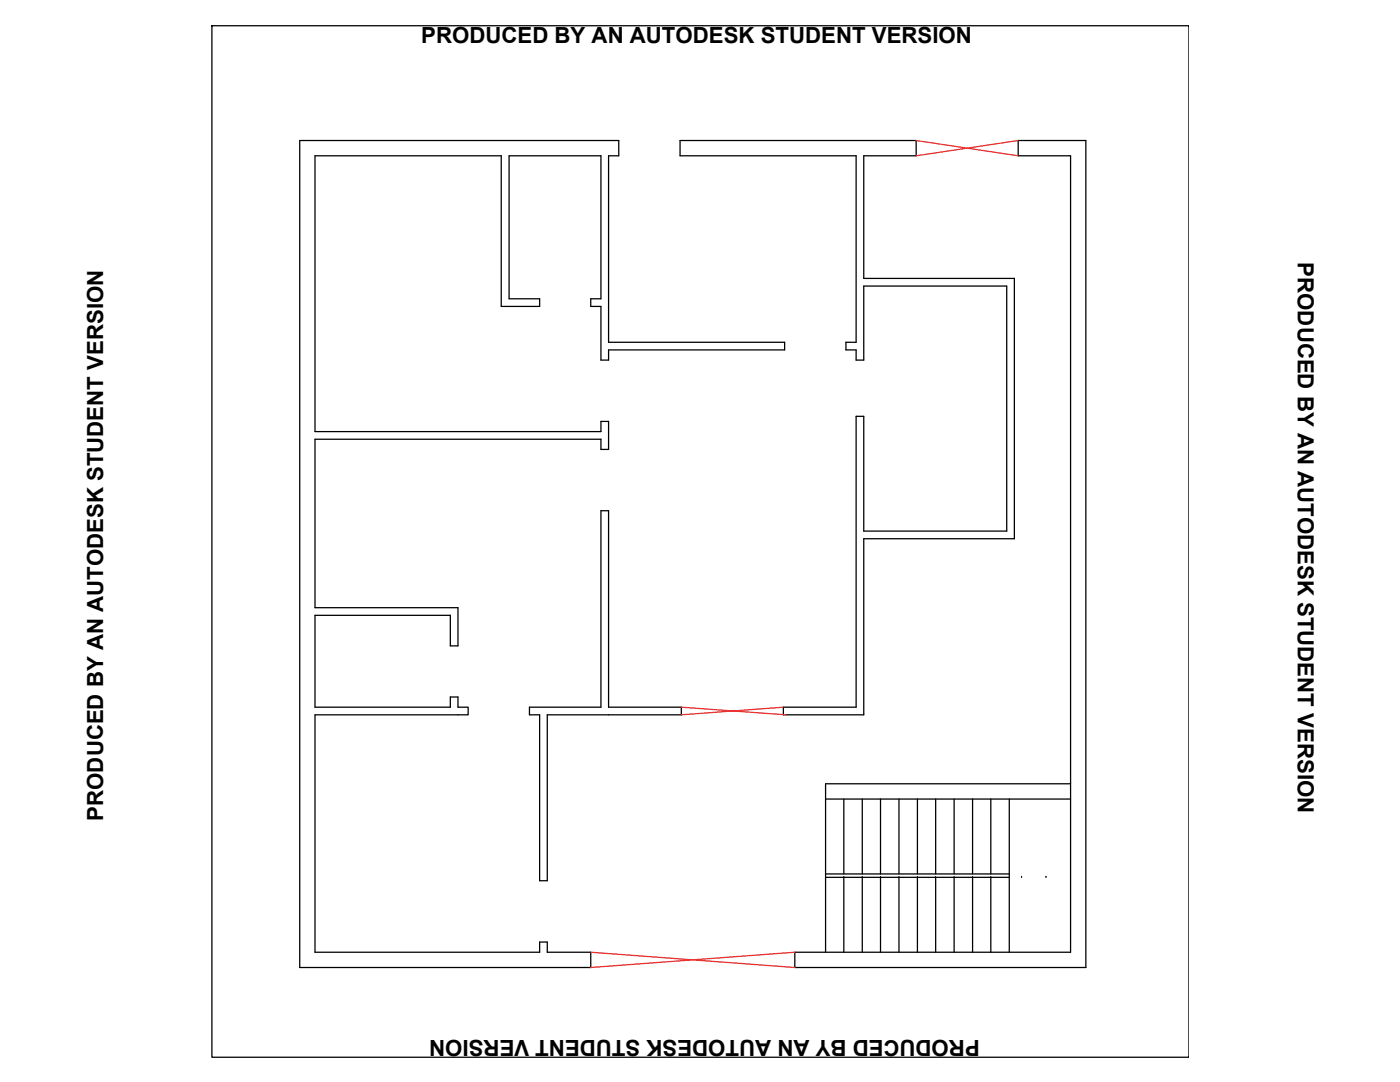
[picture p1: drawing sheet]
<svg xmlns="http://www.w3.org/2000/svg" width="279mm" height="216mm" viewBox="0 0 279 216" stroke-linecap="round" stroke-linejoin="round" font-family="sans-serif">
<defs><g id="words">
<g font-size="4.4">
<text x="84.1" y="8.6">PRODUCED BY AN AUTODESK STUDENT VERSION</text>
<text x="259" y="52.3" transform="rotate(90 259 52.3)">PRODUCED BY AN AUTODESK STUDENT VERSION</text>
<text x="20.6" y="163.8" transform="rotate(-90 20.6 163.8)">PRODUCED BY AN AUTODESK STUDENT VERSION</text>
<text x="195.5" y="207.5" transform="rotate(180 195.5 207.5)">PRODUCED BY AN AUTODESK STUDENT VERSION</text>
</g>
</g></defs>
<!-- layer: 0 -->
<g fill="none" stroke="#000" stroke-width=".25">
<path d="M42.3 5.1h195v205.9h-195zM59.8 28h63.7v3.1h-2v37.2h35.1v1.5h-35.1v2.1h-1.6v-10.8h-2v-1.5h2v-28.5h-18.3v28.5h6.1v1.5h-7.7v-30h-37.1v55h57v-2h1.6v5.6h-1.6v-2.1h-57v33.7h28.5v7.6h-1.5v-6.1h-27v18.3h27v-2h1.5v2h2v1.5h-30.5v47.4h44.8v-2h1.5v2h8.7v3.1h-58.1zM135.7 28h47.1v3.1h-10.4v24.5h30v51.9h-30v35.1h-16.1v-1.5h14.6v-58h1.5v22.9h28.5v-48.9h-28.5v14.8h-1.5v-2.1h-2.1v-1.5h2.1v-37.2h-35.2zM203.2 28h13.5v165.1h-58.1v-3.1h55.1v-158.9h-10.5zM119.9 101.9h1.6v39.2h14.5v1.5h-26.8v33.1h-1.5v-33.1h-2v-1.5h14.2zM164.8 159.4h48.9M168.4 159.4v15M172.1 159.4v15M175.7 159.4v15M179.4 159.4v15M183.1 159.4v15M186.7 159.4v15"/>
<path d="M190.4 159.4v15M194.1 159.4v15M197.7 159.4v15M201.4 159.4v30.6M213.7 156.4h-48.9v33.6M164.8 175.1h36.6M164.8 174.4h36.6M168.4 175.1v14.9M172.1 175.1v14.9M175.7 175.1v14.9M179.4 175.1v14.9M183.1 175.1v14.9"/>
<path d="M186.7 175.1v14.9M190.4 175.1v14.9M194.1 175.1v14.9M197.7 175.1v14.9"/>
</g>
<path d="M168.4 175.1h.1M172.1 175.1h.1M175.7 175.1h.1M179.4 175.1h.1M183.1 175.1h.1M186.7 175.1h.1M190.4 175.1h.1M194.1 175.1h.1M197.7 175.1h.1M203.9 175.1h.1M208.7 175.1h.1" fill="none" stroke="#000" stroke-width=".2"/>
<path d="M182.8 28l20.4 3.1M203.2 28l-20.4 3.1M136 141.1l20.8 1.5M156.3 141.1l-20.3 1.5M117.9 190l40.7 3.1M158.6 190l-40.7 3.1" fill="none" stroke="#eb2828" stroke-width=".25"/>
<use href="#words"/>
</svg>
